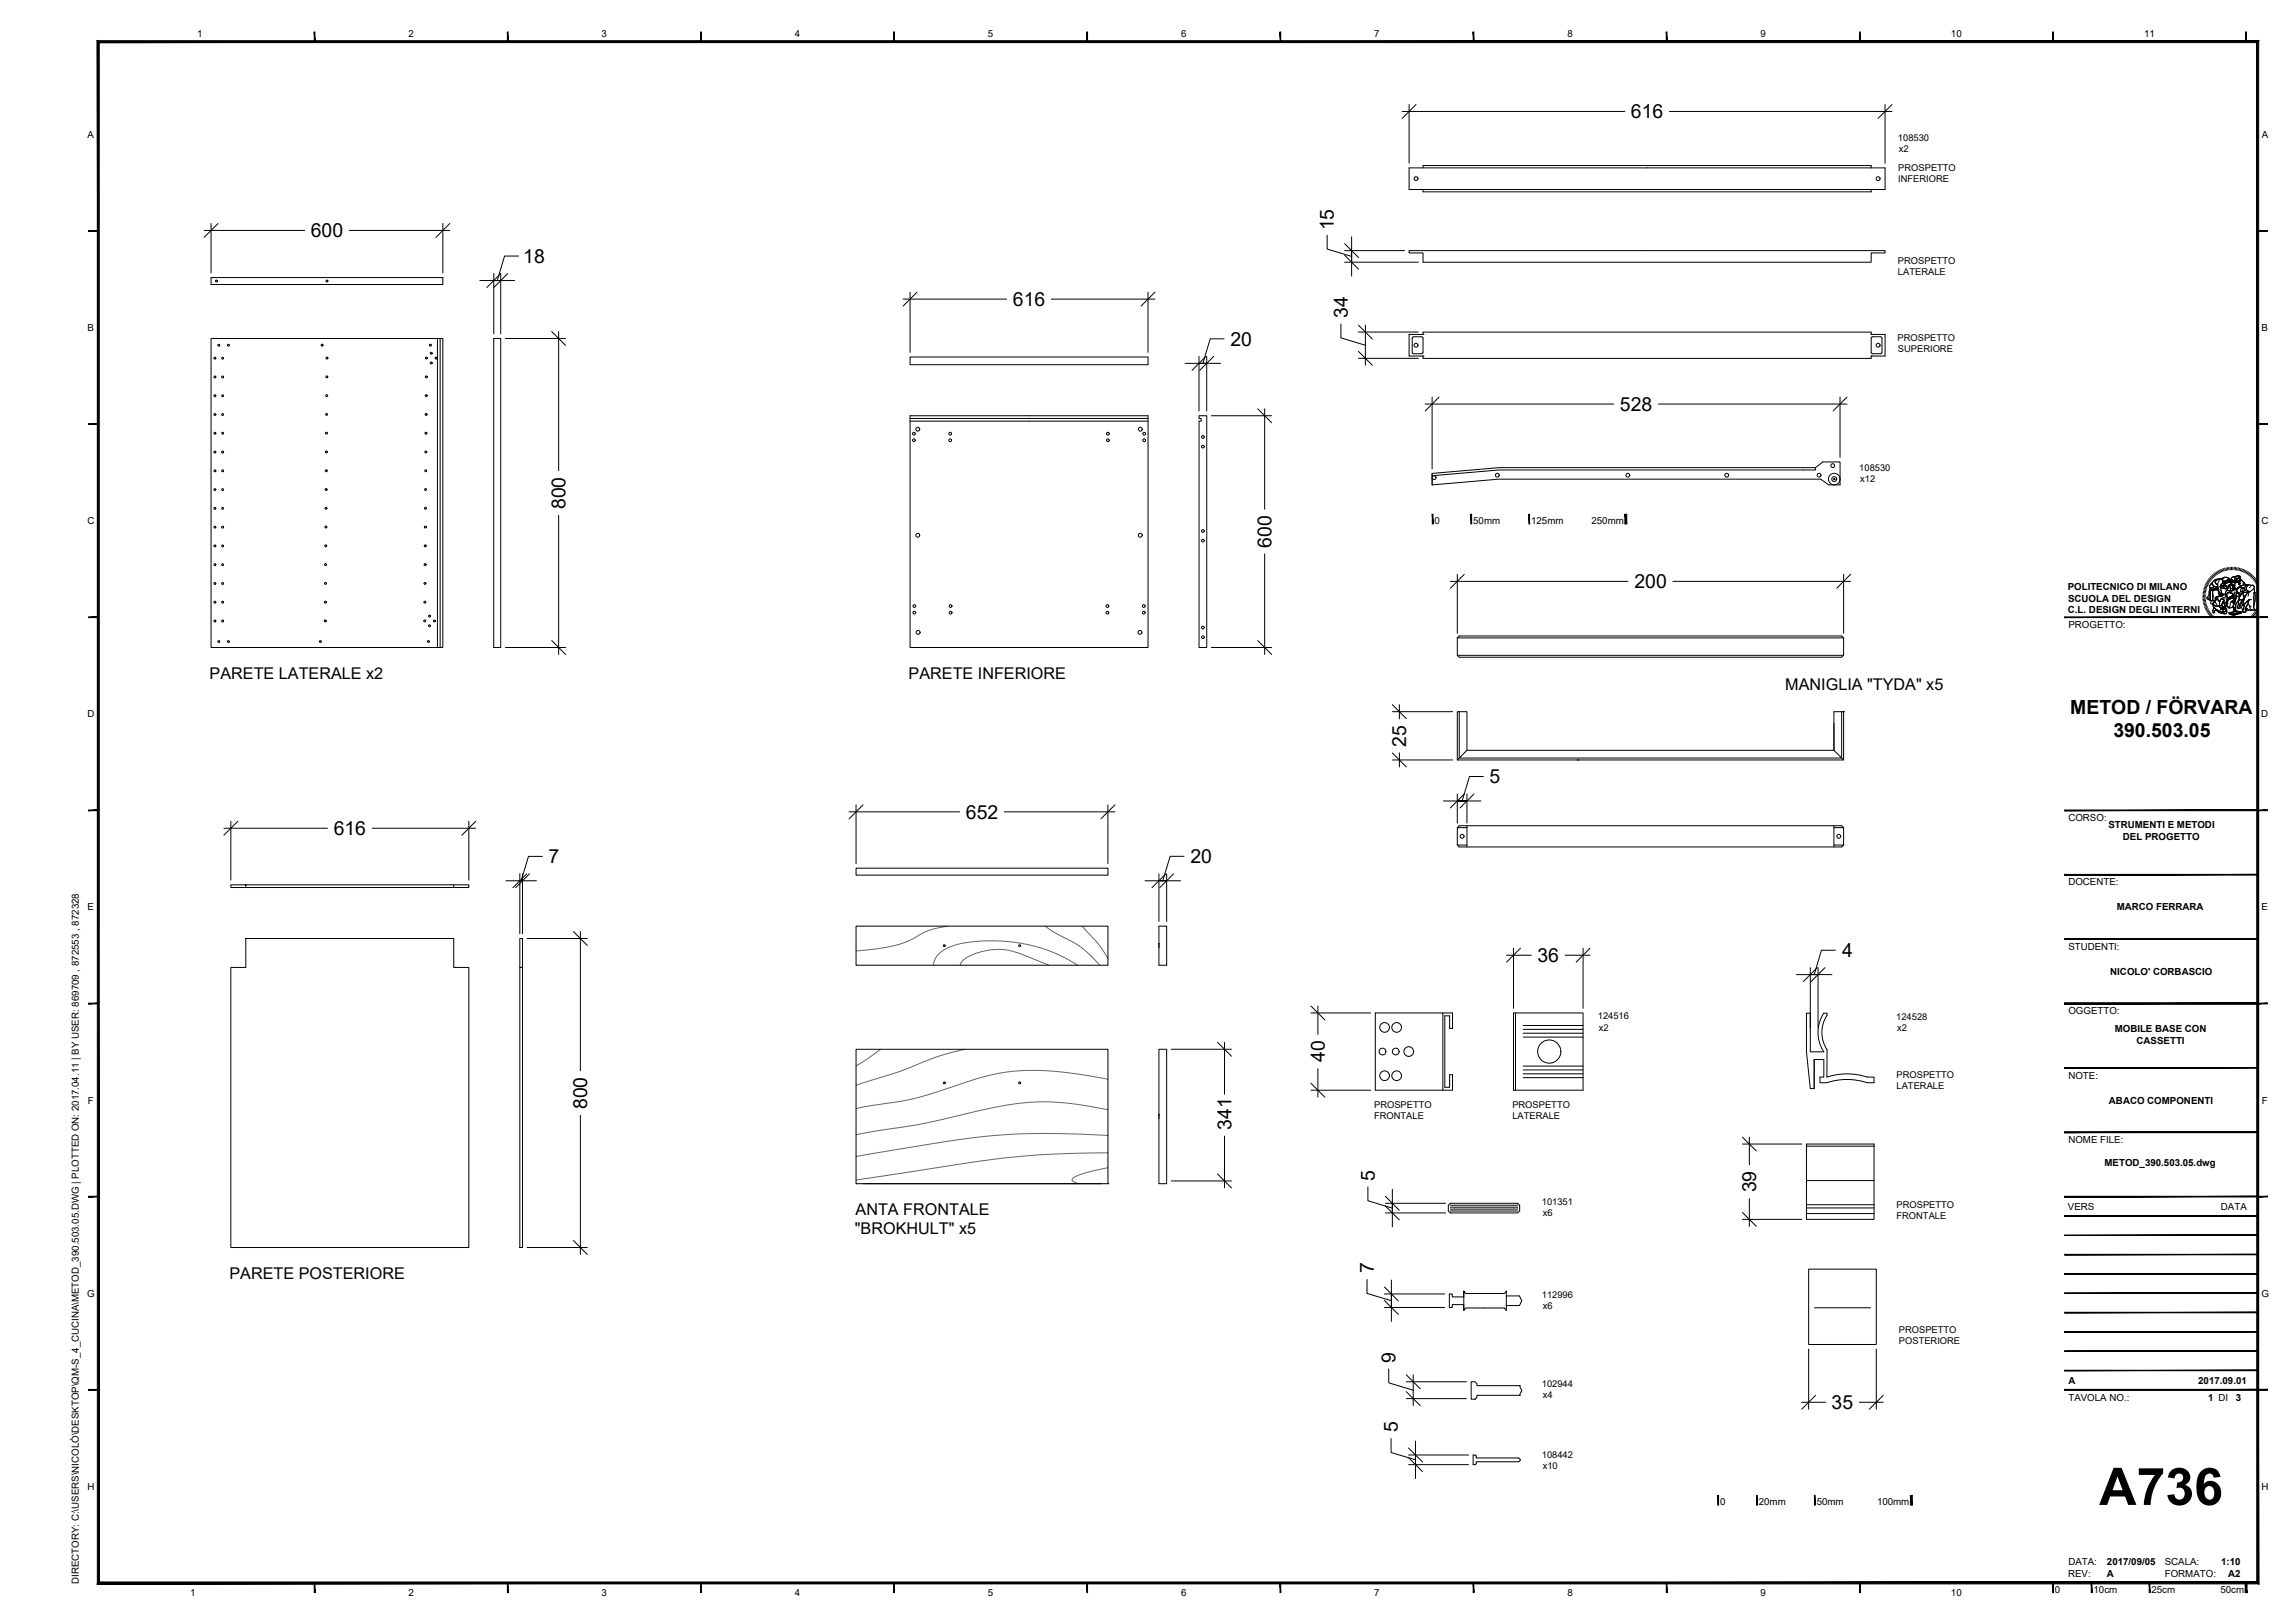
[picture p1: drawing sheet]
<svg xmlns="http://www.w3.org/2000/svg" width="594mm" height="420mm" viewBox="0 0 594 420" stroke-linecap="round" stroke-linejoin="round" font-family="sans-serif">
<defs><g id="words">
<text font-size="13.4" x="543.4" y="389.6">A736</text>
<g font-size="5">
<text x="422.2" y="30.6">616</text>
<text x="345.3" y="59.6" transform="rotate(-90 345.3 59.6)">15</text>
<text x="80.5" y="61.4">600</text>
<text x="135.5" y="68.1">18</text>
<text x="262.2" y="79.2">616</text>
<text x="348.9" y="82.3" transform="rotate(-90 348.9 82.3)">34</text>
<text x="318.5" y="89.5">20</text>
<text x="419.3" y="106.4">528</text>
<text x="146.4" y="131.8" transform="rotate(-90 146.4 131.8)">800</text>
<text x="329.1" y="141.8" transform="rotate(-90 329.1 141.8)">600</text>
<text x="423.1" y="152.3">200</text>
<text x="535.9" y="184.9">METOD / FÖRVARA</text>
<text x="547.1" y="190.9">390.503.05</text>
<text x="364" y="193.3" transform="rotate(-90 364 193.3)">25</text>
<text x="385.6" y="202.8">5</text>
<text x="250" y="211.9">652</text>
<text x="86.4" y="216.2">616</text>
<text x="142" y="223.5">7</text>
<text x="308.1" y="223.5">20</text>
<text x="398" y="249.1">36</text>
<text x="476.8" y="247.8">4</text>
<text x="342.9" y="274.9" transform="rotate(-90 342.9 274.9)">40</text>
<text x="152" y="287.1" transform="rotate(-90 152 287.1)">800</text>
<text x="318.7" y="292.5" transform="rotate(-90 318.7 292.5)">341</text>
<text x="355.9" y="305.7" transform="rotate(-90 355.9 305.7)">5</text>
<text x="454.6" y="308.7" transform="rotate(-90 454.6 308.7)">39</text>
<text x="355.7" y="329.7" transform="rotate(-90 355.7 329.7)">7</text>
<text x="361.3" y="352.8" transform="rotate(-90 361.3 352.8)">9</text>
<text x="474.1" y="364.8">35</text>
<text x="361.9" y="370.8" transform="rotate(-90 361.9 370.8)">5</text>
</g>
<g font-size="4.2">
<text x="54.3" y="175.7">PARETE LATERALE x2</text>
<text x="235.2" y="175.8">PARETE INFERIORE</text>
<text x="462.1" y="178.5">MANIGLIA &quot;TYDA&quot; x5</text>
<text x="221.5" y="314.4">ANTA FRONTALE</text>
<text x="221.3" y="319.5">&quot;BROKHULT&quot; x5</text>
<text x="59.4" y="331.1">PARETE POSTERIORE</text>
</g>
<g font-size="2.5">
<text x="51.1" y="9.6">1</text>
<text x="105.7" y="9.6">2</text>
<text x="155.7" y="9.6">3</text>
<text x="205.7" y="9.6">4</text>
<text x="255.7" y="9.6">5</text>
<text x="305.7" y="9.6">6</text>
<text x="355.7" y="9.6">7</text>
<text x="405.7" y="9.6">8</text>
<text x="455.7" y="9.6">9</text>
<text x="505" y="9.6">10</text>
<text x="555" y="9.6">11</text>
<text x="22.7" y="35.7">A</text>
<text x="585.5" y="35.7">A</text>
<text x="22.7" y="85.7">B</text>
<text x="585.4" y="85.7">B</text>
<text x="22.6" y="135.7">C</text>
<text x="371.3" y="135.6">0</text>
<text x="381.4" y="135.6">50mm</text>
<text x="396.3" y="135.6">125mm</text>
<text x="412" y="135.6">250mm</text>
<text x="585.4" y="135.7">C</text>
<text x="535.2" y="152.7">POLITECNICO DI MILANO</text>
<text x="535.3" y="155.7">SCUOLA DEL DESIGN</text>
<text x="535.3" y="158.8">C.L. DESIGN DEGLI INTERNI</text>
<text x="535.4" y="162.6">PROGETTO:</text>
<text x="22.6" y="185.7">D</text>
<text x="585.4" y="185.7">D</text>
<text x="535.4" y="212.6">CORSO:</text>
<text x="545.8" y="214.5">STRUMENTI E METODI</text>
<text x="549.5" y="217.5">DEL PROGETTO</text>
<text x="535.4" y="229.2">DOCENTE:</text>
<text x="22.7" y="235.7">E</text>
<text x="547.9" y="235.7">MARCO FERRARA</text>
<text x="585.4" y="235.7">E</text>
<text x="535.4" y="245.9">STUDENTI:</text>
<text x="546.3" y="252.3">NICOLO' CORBASCIO</text>
<text x="535.4" y="262.6">OGGETTO:</text>
<text x="547.4" y="267.3">MOBILE BASE CON</text>
<text x="553.1" y="270.3">CASSETTI</text>
<text x="535.4" y="279.2">NOTE:</text>
<text x="22.7" y="285.7">F</text>
<text x="545.9" y="285.7">ABACO COMPONENTI</text>
<text x="585.5" y="285.7">F</text>
<text x="535.4" y="295.9">NOME FILE:</text>
<text x="544.8" y="301.8">METOD_390.503.05.dwg</text>
<text x="535.3" y="313.2">VERS</text>
<text x="574.9" y="313.2">DATA</text>
<text x="22.5" y="335.7">G</text>
<text x="585.4" y="335.7">G</text>
<text x="535.4" y="358.2">A</text>
<text x="569" y="358.2">2017.09.01</text>
<text x="535.4" y="362.7">TAVOLA NO.:</text>
<text x="571.6" y="362.7">1 DI</text>
<text x="578.7" y="362.7">3</text>
<text x="22.6" y="385.7">H</text>
<text x="445.3" y="389.6">0</text>
<text x="455.3" y="389.6">20mm</text>
<text x="470.3" y="389.6">50mm</text>
<text x="485.9" y="389.6">100mm</text>
<text x="585.4" y="385.7">H</text>
<text x="535.4" y="405.2">DATA:</text>
<text x="545.4" y="405.2">2017/09/05</text>
<text x="560.4" y="405.2">SCALA:</text>
<text x="575" y="405.2">1:10</text>
<text x="20.4" y="410" transform="rotate(-90 20.4 410)">DIRECTORY: C:\USERS\NICOLÒ\DESKTOP\QM-S_4_CUCINA\METOD_390.503.05.DWG | PLOTTED ON: 2017.04.11 | BY USER: 869709 , 872553 , 872328</text>
<text x="49.2" y="413.2">1</text>
<text x="105.7" y="413.2">2</text>
<text x="155.7" y="413.2">3</text>
<text x="205.7" y="413.2">4</text>
<text x="255.7" y="413.2">5</text>
<text x="305.7" y="413.2">6</text>
<text x="355.7" y="413.2">7</text>
<text x="405.7" y="413.2">8</text>
<text x="455.7" y="413.2">9</text>
<text x="505" y="413.2">10</text>
<text x="531.9" y="412.3">0</text>
<text x="535.3" y="408.1">REV:</text>
<text x="541.9" y="412.3">10cm</text>
<text x="545.4" y="408.2">A</text>
<text x="556.9" y="412.3">25cm</text>
<text x="560.4" y="408.2">FORMATO:</text>
<text x="574.8" y="412.3">50cm</text>
<text x="576.8" y="408.2">A2</text>
</g>
<g font-size="2.4">
<text x="491.3" y="36.4">108530</text>
<text x="491.5" y="39.3">x2</text>
<text x="491.4" y="47.1">INFERIORE</text>
<text x="491.4" y="44.2">PROSPETTO</text>
<text x="491.3" y="68.4">PROSPETTO</text>
<text x="491.3" y="71.3">LATERALE</text>
<text x="491.2" y="88.3">PROSPETTO</text>
<text x="491.3" y="91.2">SUPERIORE</text>
<text x="481.3" y="122">108530</text>
<text x="481.5" y="124.9">x12</text>
<text x="413.6" y="263.9">124516</text>
<text x="490.9" y="263.9">124528</text>
<text x="413.9" y="266.8">x2</text>
<text x="491.1" y="266.8">x2</text>
<text x="490.9" y="279.1">PROSPETTO</text>
<text x="355.7" y="286.7">PROSPETTO</text>
<text x="391.5" y="286.8">PROSPETTO</text>
<text x="490.9" y="282">LATERALE</text>
<text x="355.7" y="289.6">FRONTALE</text>
<text x="391.5" y="289.6">LATERALE</text>
<text x="399.1" y="312">101351</text>
<text x="399.4" y="314.9">x6</text>
<text x="490.9" y="315.6">FRONTALE</text>
<text x="490.9" y="312.7">PROSPETTO</text>
<text x="399.1" y="336">112996</text>
<text x="399.4" y="338.9">x6</text>
<text x="491.6" y="345.1">PROSPETTO</text>
<text x="491.6" y="348">POSTERIORE</text>
<text x="399.1" y="359.1">102944</text>
<text x="399.4" y="362">x4</text>
<text x="399.1" y="377.5">108442</text>
<text x="399.4" y="380.4">x10</text>
</g>
</g></defs>
<!-- layer: Livello 1 -->
<g fill="none" stroke="#000" stroke-width=".26">
<path d="M364.8 43.5h123.2v5.6h-123.2zM368.4 43.5v-.6h116v.6M368.4 49.1v.6h116v-.6M54.6 71.9h60v1.8h-60zM364.8 64.9h123.2v.6h-3.6v2.4h-116v-2.4h-3.6zM54.6 87.6h60v80h-60zM113.2 87.6v80M113.9 87.6v80M127.8 87.6h1.8v80h-1.8zM235.6 92.4h61.6v2h-61.6zM365.6 87.4l.4-.2h2l.3 .2 .1 3.8-.2 .3-2.2 .1-.4-.2zM368.4 86.6h.1"/>
<path d="M368.4 92.2h.1M368.4 86.6h-3.6v5.6h3.6M368.4 86.6v-.6h116v.6M368.4 92.2v.6h116v-.6M484.4 86.6h.1M484.4 92.2h.1M484.4 86.6h3.6v5.6h-3.6M484.4 87.4l.4-.2h2l.3 .2 .1 3.8-.2 .3-2.2 .1-.4-.2zM235.6 108.3h61.6M235.6 109h61.6M235.6 107.6h61.6v60h-61.6zM310.4 107.6h2v60h-2v-58.6h.5v-.7h-.5z"/>
<path d="M370.7 122.6v2.9M370.7 122.6l17.3-1.5h81.9l2-1.5h4.4v5.9h-3l-2-1.5h-83.3l-17.3 1.5zM469.9 121.1v.6h-81.9l-17.3 1.5M570.2 154.5h.7M570.2 154.1h.7M570.2 153.7l.7 .1M570.3 153.4l.6 .1M570.3 153l.7 .2M570.4 152.7l.7 .1M570.5 152.3l.7 .2M570.6 152l.6 .2M570.7 151.7l.7 .2"/>
<path d="M570.9 151.3l.6 .3M570.9 154.8h-.7M570.9 155.1l-.7 .1M570.9 155.4l-.6 .1M571 155.7l-.7 .2M571 151l.6 .3M571.1 156.1l-.7 .1M571.1 156.4l-.6 .2M571.2 150.7l.6 .3M571.2 156.7l-.6 .2M571.2 154.8h.1M571.2 154.8l.3 .3"/>
<path d="M571.3 157l-.6 .3M571.4 150.4l.5 .4M571.5 157.3l-.7 .3M571.5 155.2h.1M571.5 155.2l.4 .1M571.6 150.1l.5 .4M571.6 157.6l-.6 .3M571.8 157.9l-.6 .3M571.8 149.8l.5 .4M571.8 153.3h.1M571.8 153.3l-.1 .8-.5 .7M571.9 158.2l-.6 .3"/>
<path d="M571.9 155.3h.1M572 155.1h.1M572 155.1l-.1 .2 .7 .2M572 149.5l.5 .5M572.1 152.1h.1M572.1 152.1l.1 .4M572.1 158.4l-.6 .4M572.2 152.5l-.1-.4 1.3 .3 .6-.4 .1 .6M572.2 152.5h.1M572.2 152.5l-.4 .8M572.2 152.5l.1 .1M572.2 149.3l.5 .4"/>
<path d="M572.3 152.6l-.3 .5-.1 1.4-.4 .7M572.3 152.6h.1M572.3 152.6h1.8M572.3 158.7l-.5 .4M572.4 151.1l.3-.2v.4l.2 .4 1.1 .4-.6 .3-.5-.2h-.7l-.3-.5zM572.5 149l.5 .5M572.5 159l-.5 .4M572.5 152.6h.1M572.5 152.6l-.3 .6-.2 1.9M572.7 151.3h.1M572.7 151.3l.2 .4 .7 .2M572.7 150.9l-.8 .8 .2 .4 1.3 .3 .6-.4"/>
<path d="M572.7 159.2l-.5 .5M572.7 155.1h.1M572.7 155.1l.1 .4M572.7 156.2l.3 .4 .4 .2h1.2M572.7 156.2h.1M572.8 148.8l.4 .5M572.8 155.4h.1M572.8 156.2h.1M572.8 156.2l.1 .4 .5 .2h1.2M572.8 155.5h.2M572.8 155.5h.1M572.9 156.6h.1"/>
<path d="M572.9 156.6l.1 .5 .6 .6 1.5 .7M572.9 156.6l.1 .5 .6 .6 1.6 .7M572.9 156.6l.7 .3 1-.1 .1 .5M572.9 158.6h.1M572.9 159.4l-.4 .5M573 152.7l-.5-.1-.2 .4-.1 1.6-.3 .6 .5 .3 .4-.1M573 152.7h.1M573 152.7l-.3 .5 .1 2.2M573 152.7l-.3 .5 .1 2.3M573 155.5l.3 .2M573 155.5h.1M573 158.6h.1"/>
<path d="M573 148.5l.5 .6M573.1 157.3h.1M573.1 157.3l-.3 .9 .1 .4M573.2 159.7l-.5 .5M573.2 155.7l-.7-.2-.2 .3v.5l.2 .1 .6-.4h.3l.5 .5M573.3 155.7h.1M573.3 148.3l.4 .6M573.4 159.9l-.4 .5M573.6 157.9l.7 .6M573.6 157.9h.1M573.6 157.9l-.5 .3 .2 .2-.1 .2h-.2M573.6 148.1l.4 .6"/>
<path d="M573.6 155.2h.1M573.6 155.2l-.3 .5M573.6 151.9h.1M573.6 151.9l.4 .1M573.8 155h.1M573.8 155l.8 .7M573.8 154.5h.1M573.8 154.5l-.4 .3 .2 .4M573.9 155.1l-.3 .1M573.9 155.1l-.6 .5 .1 .4M573.9 155.1h.1M573.9 155.1l.7 .6v1.1"/>
<path d="M573.9 155.1l-.6 .4 .1 .5-.7 .2M573.9 147.9l.4 .6M574 152h.1M574 152.3h.1M574 152.3l.7 1.5M574.1 152.6h.1M574.2 147.7l.3 .6M574.2 153h.1M574.2 153l.3 1.4M574.3 154.4h.1M574.3 154.4l-.8 .3-.1 .4 .2 .1M574.3 154.4l-.5 .1"/>
<path d="M574.3 158.5h.1M574.5 150.2l-.4 .7-.1 1.4M574.5 147.6l.3 .6M574.6 156.8h.1M574.6 153.5l-.5-.9-1.1 .1-.2 .4-.1 2M574.6 153.5h.1M574.6 153.5v.8M574.6 156.8l.1 .5M574.6 156.8l.4 .8M574.6 154.3l-1.1 .4-.1 .4 .2 .1M574.6 154.3h.1M574.6 154.3l-.3 .1"/>
<path d="M574.7 153.8l-.1 .5 .4 .1M574.7 151.9h.1M574.7 151.9l.4 1.6 .5 .4M574.7 153.8h.1M574.7 151.9l.4 1.6 .5 .3M574.7 151.9l.7-1.1v-.6l-.6-.3-1.2 .1-.8 .6-.1 .8 .2 .3 1 .3M574.7 153.8l-.1 .4 .2 .2h.2l.1-.3M574.7 149.9l-1.3 .2-.6 .6-.1 .6M574.7 149.9h.1M574.7 157.3h.1M574.7 157.3l.1 .1M574.7 157.3l.3 .3"/>
<path d="M574.7 149.9l-.9 .2-.4 .5 .2 .5 .5 .2-.1 1M574.7 149.9l.5 .2 .3 .5-.8 1.3M574.7 149.9l-.9 .2-.4 .5 .2 .5 .5 .2-.1 .7M574.7 149.9l-.8 .2-.5 .5 .2 .4 .4 .3M574.8 157.4h.1M574.8 157.4l.1 .3M574.9 147.4l.2 .7M574.9 157.7h.1M575 157.6l-.1 .1M575 157.6h.1M575 151.8h.1M575 151.8v.2"/>
<path d="M575 152h.1M575 152l.5 .3M575 152l.3 .3 .5 .1M575 156.8h.1M575 156.8l.5 .3M575 157.7h-.1M575 157.7h.1M575 157.7l.2-.2 .1 .4M575 154.4h.1M575.1 155h.1M575.1 155l-.4 .4a.25 .25 0 0 1-.2 .3 .25 .25 0 0 1-.3-.3l-.3-.3M575.1 155l-.5 .7v1.1"/>
<path d="M575.1 155l.6 .3v.3l-.2 .1M575.1 154.1h.1M575.1 154.1l-.1 .3M575.1 150l.5 .4M575.1 150h.1M575.1 158.4h.1M575.1 158.4l.6 .3M575.1 154h.1M575.1 154v.1M575.1 154l-.1 .4-.4-.1M575.2 157.5l-.2 .2M575.2 157.5h.1"/>
<path d="M575.2 157.5l-.3 .2 .1-.1M575.2 157.5l.1 .4M575.2 157.5l.2 .4M575.2 156.4l.5-1-.6-.4-.5 .7v1.1M575.2 156.4h.1M575.2 156.4l-.2 .4 .6 .4M575.2 147.3l.2 .6M575.2 158.4l-1.3-.5-.8-.7-.3 1 .1 .4M575.2 158.4h.1M575.2 149.8h.1M575.2 149.8l.5-.3h.7l.5 .2 .3 .3-.1 .3-.5-.2M575.2 149.8l-.1 .2"/>
<path d="M575.2 151.7l-.2 .1v.2M575.2 151.7h.1M575.3 157.4l.1 .4M575.3 157.4h.1M575.3 157.4l.2 .3M575.3 156.1l-.3 .7M575.3 156.1h.1M575.3 156.1l-.3 .7 .5 .3M575.3 157.9h.1M575.4 156.1h-.1M575.4 154h.1M575.4 154h-.3"/>
<path d="M575.4 156.1h.1M575.4 156.1l.3 .1 .5 1.6-.3 .6h-.7M575.4 156.1l.3 .1M575.4 157.7l-.1-.3 .3 .4M575.4 157.7h.1M575.4 157.7v.2M575.4 157.9h.1M575.4 157.8l-.1 .1M575.4 149.7l-.3 .3M575.4 149.7h.1M575.4 149.7l.9-.2 .9 .4-.1 .4-.5-.2-.4 .3M575.4 157.8h.1"/>
<path d="M575.4 150.3l.6 .2M575.5 152.3h.1M575.5 152.3l.3 .1M575.5 155.7h.1M575.5 155.7l-.2 .4M575.5 155.7l-.2 .3 .4 .2M575.5 157.1h.1M575.5 157.7l-.2-.3v.5M575.5 157.7h.1M575.5 147.2l.2 .6M575.5 157.1l.1 .1M575.6 157.5l-.1 .2"/>
<path d="M575.6 157.5h.1M575.6 157.5v.3M575.6 153.8h.1M575.6 153.8v.1M575.6 154.8l-.5 .2M575.6 154.8h.1M575.6 150.4h.1M575.6 150.4l.4 .1M575.6 157.8h.1M575.6 153.9l-.5 .1M575.6 153.9h.1M575.6 153.9l.6 .2"/>
<path d="M575.6 157.2h.1M575.6 157.2l.2 .3-.4-.2 .2 .2M575.6 153.9l-.2 .1M575.6 157.2l.2 .2M575.7 156.2h.1M575.7 156.2l.4 1.3M575.7 151.5l-.5 .2M575.7 151.5h.1M575.7 151.5l-1 .4M575.8 151.5h.1M575.8 151.5l.2 .2M575.8 157.5l-.4-.2 .1 .4"/>
<path d="M575.8 157.5h.1M575.8 157.4l-.4-.1 .2 .2M575.8 152.4h.1M575.8 157.4h.1M575.8 157.4v.1M575.8 151.2l.1-.3-.6 .1-.3 .3-.3 .6 1-.4M575.8 151.2h.1M575.8 151.2l-.1 .3M575.8 154.8h-.2M575.9 151.2l-.2 .3M575.9 147.1l.1 .6M575.9 150.9h.1"/>
<path d="M575.9 150.9l-.3 .5M576 151.7h.1M576 151.7l-.3 .2 .1 .5M576 154.4h.1M576 154.4l.7 .6M576 150.5h.1M576.1 151.8h.1M576.1 151.8l-.1 .1M576.1 151.8l-.2-.1-.2 .3v.2l.4 .2h.2v-.5h.3l-.2-.1M576.1 157.5h.1M576.1 157.5l.1 .3-.2 .5-.8 .1M576.2 154.9l.2 .5-.1 .4"/>
<path d="M576.2 150.4h.1M576.2 150.4l-.2 .1M576.2 151.8h.1M576.2 151.8h.2M576.2 151.8h-.1M576.2 151.8h-.5v.5l.6 .1v-.5h.3l-.2-.1M576.2 154.1l.6 1.1M576.2 154.1h.1M576.2 154.1l.5 .9M576.2 147l.2 .7M576.2 156.7h.1M576.2 156.7l.8 .7"/>
<path d="M576.2 157.9l-.3 .5h-.7M576.2 157.9h.1M576.2 157.9l.2 .7-.3 .3-1.8-.4M576.2 157.9l.2 .7-.3 .3-1.2-.2-1.3-.8-.5 .3 .2 .2-.1 .2h-.3M576.3 153.8h.1M576.3 153.8l-.1 .3M576.3 155.8l-.6 .4M576.3 155.8h.1M576.4 151.8h.1M576.4 150.8l.1 .1M576.5 153.6h.1M576.5 153.6l-.3 .4 .5 .8"/>
<path d="M576.5 150.4l.2 .1M576.5 156.1h.1M576.5 156.1l-.5 .8M576.5 152.7l-.4 .6v.7M576.5 156.1l.1 1M576.6 146.9l.1 .7M576.6 150.1h.1M576.6 150.1l-.6 .4M576.6 157.1h.1M576.6 150.5h.1M576.6 150l-.5 .5-.7-.2-.1 .7 .6-.1 .4 .2 .4-.3 .2-.5M576.6 150h.1"/>
<path d="M576.6 150l.1 .1M576.6 150.8h.1M576.6 150.8l-.3 .3-.4-.2-.5 .1M576.7 154.7h.1M576.7 154.7l.5 .4 .4-.2M576.7 154.8h.1M576.7 150.1h.1M576.7 150.1l.2 .2M576.7 155.6l-.2 .5M576.7 152.3h.1M576.7 155v.5l-.4 .3M576.7 155h.1"/>
<path d="M576.7 155.1l-.2 1-.3 .6 .8 .7 1.1-.2M576.8 155.2h.1M576.8 155.2l-.2 .5-.3 .1M576.8 154.8h.1M576.8 154.8l.4 .3 .4-.2M576.8 154.9h-.1M576.8 153.4h.1M576.8 153.4l-.3 .2M576.8 153.4l1 .2 .3 .6-1.4 .6M576.9 151.6h.1M576.9 151.6l-.2 .7M576.9 150.6l.3 .1"/>
<path d="M576.9 150.6l.5 .3M576.9 150.6h.1M576.9 146.9l.1 .7M576.9 150.3l-.3 .5M576.9 150.3h.1M577 154.7h.1M577 154.7h-.4l.1 .3 .5 .1 .4-.2M577 150.6h.1M577 150.6h.7M577 150.6h-.1M577 158.6l2-.4 1.2 .2-2.1 .6zM577 158.6l1.1 .4v.3l-1.1-.4z"/>
<path d="M577 158.6h.1M577.2 154.6h.1M577.2 154.6l-.5 .1M577.2 150.7h.1M577.2 150.7l.2 .2M577.3 153h.1M577.3 146.8v.7M577.3 151.3h.1M577.3 151.3l-.4 .3M577.3 154.5l-.3 .2M577.3 154.5h.1M577.3 150.4h.1"/>
<path d="M577.3 150.4l.2-.3h.3l.4 .4-.3 .3M577.3 150.4l.1-.2 .4-.1 .4 .4-.3 .3M577.3 150.4l.4 .2M577.3 152.9h.1M577.4 155.8l-.4 1.6 1.1-.2M577.4 154.9v.1M577.4 150.9h.1M577.4 151.3l-.5 .2-.4 1.1 .3 .3 .5 .1M577.4 154.6h.2M577.4 151.3h.1M577.4 151.3h-.1M577.4 151.3h.4l.4 .6"/>
<path d="M577.4 154.4l-.1 .1M577.4 154.4h.1M577.5 154.8l.1 .1M577.5 154.6h.1M577.5 151.6l.1 .1M577.6 154.9h.1M577.6 154.6h.1M577.6 150l.5 .4 .1 .3M577.6 150h.1M577.6 151.6l-.2 .1M577.6 146.8l.1 .7M577.7 153.6h.1"/>
<path d="M577.7 153.6l.2 .3M577.7 153.6l-.9-.2-.5 .4M577.7 150.5h.1M577.7 150.5v.1M577.7 151.2h.1M577.7 151.2l.1 .1M577.7 151.2l-.3 .1M577.7 154.6h.1M577.7 154.6l-.1 .3M577.7 150.6h.1M577.7 150.6v-.2l.2 .2v.2l-.5 .1M577.7 152.9v.7"/>
<path d="M577.7 155.7h.1M577.7 155.7l.1 .2M577.7 155.7l.2 .1M577.8 154.3l-.4 .1M577.8 151.4h.1M577.8 151.4l.3 .6M577.8 154.3h.1M577.8 154.3l-.1 .3M577.8 150.4h.1M577.8 150.4l-.1 .1M577.8 150.7h.1M577.8 150.7l-.1-.3 .2 .4-.5 .1"/>
<path d="M577.8 150.4l.1 .4M577.8 151.4l-.4-.1-.2 .3 .1 1.3h.6l.2-.9M577.8 151.3h.1M577.8 151.3l.1 .1M577.8 154.4l-.1 .2M577.8 155.6h.1M577.8 154.4h.1M577.8 154.4l-.6 .2M577.8 155.6l-.1 .2 .2 .1h.3l-.1 .3M577.8 155.9h.1M577.8 155.9h.4v.4l.2-.2M577.8 155.9h.4"/>
<path d="M577.8 151.5l.3 .2-.2 .2M577.9 152h.1M577.9 151.4h.1M577.9 151.4l.3 .6M577.9 153.9h.1M577.9 153.9l.2 .2-.1 .3M577.9 155.8h.1M577.9 155.8l-.2-.1 .1 .2M577.9 150.8h.1M577.9 151.6h.1M577.9 151.6l-.3-.3-.4 .3 .2 .9-.1 .5M577.9 151.6l.2 .3"/>
<path d="M578 151.6l-.4-.3-.4 .3 .2 .9-.1 .5-.8-.3 .2-.4M578 152.4l.1 .3M578 146.8v.7M578 154.4h.1M578 154.4h-.2M578.1 152h-.2M578.1 152.6l-.2 .3h-.6M578.1 151.8v.5h-.7M578.1 151.9v.1M578.1 151.9h.1M578.1 157.2h.1M578.1 152h.1"/>
<path d="M578.1 152l-.2 .3 .2 .3M578.1 152.7l-.3 .2h-1l-.3-.2-.4 .9v.4l.1 .1 .6-.7 1 .3 .3 .6-.4 .3M578.1 152.7h.1M578.1 155.3h.1M578.1 155.3l-.2 .5M578.1 159.1h.1M578.1 159l2.1-.6v.3l-2.1 .6zM578.1 156.2h.1M578.1 156.3h.1M578.1 159v.3M578.2 158.4l.8-.2 1.2 .2-2.1 .6-1.1-.4v.3l1.1 .4 2.1-.6v-.3M578.2 158.4h.1"/>
<path d="M578.2 158.4l-1.2 .2M578.2 150.7l.2-.1v.2v.7M578.2 150.7l.1-.1 .2 .3-.1 .6M578.2 151.8h.1M578.2 150.7h.1M578.2 151.8v.2M578.2 149.3l-.5 .3-.1 .4M578.2 149.3l-.6 .4v.3M578.2 152.7h.1M578.2 152.7l.1-.5 .7 .2v.7M578.2 149.3h.1M578.2 151.9l.2 .3"/>
<path d="M578.2 155.2l-.2 .5-.2-.1M578.2 155.2h.1M578.2 155.2l-.1 .1M578.2 155.8l-.1 .5M578.2 151.9h.1M578.2 154.2h.1M578.2 152l.1 .2M578.2 152h.1M578.3 157.9h.1M578.3 154.6h.1M578.3 150.2l.1 .4M578.3 152.2h.1"/>
<path d="M578.3 152.2l.1 .3-.3 .1M578.3 152.2l.1 .3-.3 .2M578.3 146.8v.7M578.4 151.5h.1M578.4 152.2h.1M578.4 151.5l-.2 .3M578.4 152.2h-.1M578.4 156.1h.1M578.4 156.1l-.3 1.1M578.4 156.1l-.3 .1M578.4 156.1l-.3 .2M578.4 155.5l-.1 .3-.1-.2"/>
<path d="M578.4 153.2l-.1 1.4M578.4 152.4l.5 .3M578.5 157.3l.2-.1 .2 1.4-.4-.9-.4 1zM578.5 157.2h.2l.1 1-.3-.5-.3 .7zM578.5 150.5l.1 .2M578.5 150.5h.1M578.5 155.6h.1M578.5 155.6l-.1 .5M578.5 154.4h.1M578.5 154.4l-.4 .4 .1 .4M578.6 150.8h.1M578.6 150.7h.1"/>
<path d="M578.6 150.7v.1M578.6 155h.1M578.6 155l-.4 .2M578.6 155l-.1 .6M578.7 153.3l-.5 .9M578.7 150.8h.1M578.7 150.8h-.1M578.7 146.9l-.1 .6M578.7 149.3h-.5M578.7 149.3l-.3 .7 .1 .5M578.7 149.3h.1M578.7 149.3l-.3 .7 .2 .8"/>
<path d="M578.8 150.3h.1M578.8 150.3v.5h-.2M578.8 150.3l.3 .4M578.9 152.6v.3M578.9 152.6h.1M578.9 152.9h.1M579 153.1h.1M579 153.1l.1 .3M579 150h.1M579 150l.2 .1M579 154.4l-.9 2.5 .2 1M579 154.4h.1"/>
<path d="M579 154.4l-.4 .6M579 146.9v.7M579.1 153.4l-.3 .5 .2 .5M579.1 150.7h.1M579.1 150.7l.4-.2-.1 .6M579.1 150.5h.1M579.1 153.4l-.3 .5 .1 .5 .8-.1M579.1 150.1h.1M579.1 153.4h.1M579.1 153.4l.2 .2M579.1 152.4h.1M579.1 152.4l-.1 .7"/>
<path d="M579.1 150.4h.1M579.2 149l-.5 .3M579.2 149h.1M579.2 149l.4 .2M579.2 157.3h.1M579.3 153.6h.1M579.3 153.6l.3 .3 .2-.1M579.4 152.2l.8 .1M579.4 152.2h.1M579.4 152.2l-.3 .2M579.4 147l-.1 .6M579.4 155.5v.6"/>
<path d="M579.4 155.5h.1M579.4 155.5l.4-.2a.33 .33 0 0 1 .5 .1 .33 .33 0 0 1-.1 .5l-.1 .1M579.4 150.2h.1M579.4 150.2l.2 .1M579.4 156.1h.1M579.4 156.1l-.2 1.2M579.4 151.1h.1M579.4 155.4h.1M579.4 155.4l-.2 1.9M579.5 152h.1M579.5 152l-.5 .4M579.5 152l-.6 .6"/>
<path d="M579.5 150.2v.1M579.5 150.5l-.4 .2M579.5 151.2h.1M579.6 151.1h.1M579.6 151.1l-.1 .1M579.6 149.5l.2 .6-.3 .4v.7M579.6 149.5h.1M579.6 149.5l-.6 .3-.3 1M579.6 149.5l.2 .6M579.6 151.1l-.1 .1-.1-.1M579.6 149.5l-.6 .3-.2 .5M579.6 149.5l.1 .4"/>
<path d="M579.6 149.2h.1M579.6 149.2l.4 .4-.3 1.4M579.6 151h.1M579.6 151v.1M579.6 149.2l.4 .5-.1 .7-.3 .7M579.7 152h-.2M579.7 152h.1M579.7 152l.9 .3v.5l-.6 .4 .2-.9M579.7 151h.1M579.7 151h-.1M579.7 151l.4 .7-.3 .2M579.7 151l.4 .7"/>
<path d="M579.7 151l.4 .7 1-.3-.2-.3M579.7 151l-.1 .1M579.7 154.3l-.7 .1-.4 .6-.5 1.9 .2 1M579.7 154.3h.1M579.7 154.3h.1l-.3 1-.8 1.2 .1 .7-.3 .1-.2 .6M579.7 156.9l.2 .5-.6 .1-.1-.2M579.7 156.9h.1M579.7 153.5h.1M579.7 149.9h.1M579.7 149.9l.1 .2-.4 .5h-.4l-.2-.3M579.7 156.8h.1M579.7 156.8v.1"/>
<path d="M579.8 153.8h.1M579.8 147.1l-.2 .6M579.8 151.9l1.2 .4M579.8 151.9l.9-.5h1l-.7 .9M579.8 151.9h.1M579.8 151.9l-.3 .1M579.8 150.1l-.3 .4v.7l.1-.1M579.8 150.1h.1M579.8 154.3l-.3 1.1-.8 1.1v.8M579.9 153.5h-.3M579.9 152l.4 .1M579.9 152h.1"/>
<path d="M579.9 152l-.6 .1-.4 .6 .2 .6 .5 .6 .6-.1 .7-.8 .1-.7-.7-.2M579.9 150.1h.1M579.9 150.1l.8 .7M579.9 153.8h.1M580.1 156l-.4 .8M580.1 156l-.4 .6 .2 .7-.6 .2-.1-.2M580.1 156h.1M580.1 147.2l-.2 .6M580.2 152.3h.1M580.3 155.2h.1M580.3 155.2l-.9 .2M580.3 155.2l-.8 .2"/>
<path d="M580.3 155.3l-.2 .7M580.3 153.6l-.5 .7-.4 1.1M580.3 152.1h.1M580.3 153.6h.1M580.3 153.6l-.6 .7M580.4 153.5h.1M580.4 153.5l-.3 .4-.3-.1M580.4 153.5l-.1 .1M580.4 147.3l-.2 .6M580.5 155.6h.1M580.5 155.6l-.4 1.1 .3 1 .2 .1M580.5 153.1h.1"/>
<path d="M580.5 153.1l-.1 .4M580.5 152.2h.1M580.5 152.2h.4l.1 .4M580.5 150.9l.6 .5M580.6 153.2l-.2 .3M580.6 156.7h.1M580.6 153.2h.1M580.6 153.3l-.2 .2M580.6 153.3h.1M580.6 153.3l.2 .1-.2 1.8M580.6 155.2h.1M580.6 155.2h-.3"/>
<path d="M580.7 156.6l-.1 .2 .2 .2M580.7 150.8l-.8-.7-.2 .9M580.7 150.8h.1M580.7 150.8l.2 .3M580.8 147.4l-.3 .6M580.8 153.4v1.3l-.3 .9M580.8 158.5h.1M580.9 151.1h.1M581 156.4h.1M581 156.4l-.5 1.8 .1 .3h.2M581 152.3h.1M581 152.3l.4-.7 .4-.2 1.3 .1 .4 .4-.3 .6-1 .8-.6-.2-.6-.5"/>
<path d="M581 152.7h.1M581 152.6v.1M581 152.7l-.4 .5M581.1 154.1h.1M581.1 154.1v.6M581.1 151.4h.1M581.1 147.5l-.3 .7M581.2 157.5v.4M581.2 157.5h.1M581.2 157.9h2.5M581.2 157.9h.1M581.2 157.9l.2 .4-.6 .2"/>
<path d="M581.3 153.4h-.7M581.3 153.4h.1M581.4 147.7l-.3 .6M581.5 153.3l-.2 .1M581.5 157.5h.1M581.5 157.5l.6 .4M581.7 147.9l-.3 .6M581.7 151.4l-1.1 .1-.8 .4M581.9 156.3l.8 .9M581.9 153.3l-.8 1.4-.5 2M582 151.4l-.4 .5-.1 .6 .2 .3 .7 .4M582 148.1l-.3 .5"/>
<path d="M582.1 155.3h.1M582.1 155.3l-1.5 1.4M582.1 155.3l-.2 1-.7 1.2v.4M582.1 155.3l-.2 1-.7 1.2v.4h2.5M582.1 155.3l-1.1 1-.5 1.9 .1 .3h.2M582.1 155.3l-.2 1-.7 1.2M582.1 160l.5 .5M582.2 153.3l-.3 1.1M582.3 156.8l.2 .8 .5 .3M582.3 148.3l-.4 .5M582.4 159.8l.4 .5M582.6 155.2h.1"/>
<path d="M582.6 155.2l-.5 .1M582.6 151.9l-.3 .2M582.6 148.5l-.4 .5M582.6 159.6l.5 .5M582.7 151.6h.1M582.7 151.6l.4-.1 .4 .4-.1 .5 .3 1M582.7 151.6l-.7-.2-.5 .8 .1 .5 .8 .5-.2 .1a2.09 2.09 0 0 0-1.1 1.4l-.5 2M582.9 159.3l.5 .5M582.9 148.7l-.5 .5M583 157.9h.1M583.1 159.1l.5 .4M583.1 148.9l-.4 .5"/>
<path d="M583.3 158.8l.5 .5M583.4 153.5h.1M583.4 153.5v3.3M583.4 149.2l-.5 .5M583.4 152.4l.4 2.3-.4 2.4 .3 .8M583.5 158.6l.6 .4M583.6 149.5l-.5 .4M583.7 153.4h.1M583.7 153.4v1.9l-.3 1.9 .3 .7M583.7 158.3l.6 .4M583.7 157.9h.1M583.9 149.7l-.6 .5"/>
<path d="M583.9 158l.5 .4M584 157.8l.6 .3M584.1 150l-.6 .4M584.2 157.5l.6 .3M584.3 150.3l-.6 .4M584.3 157.2l.6 .2M584.4 156.9l.7 .2M584.5 150.6l-.6 .4M584.5 156.6l.7 .2M584.6 156.2l.7 .2M584.6 150.9l-.6 .4M584.7 155.9l.6 .2"/>
<path d="M584.7 155.6l.7 .1M584.8 155.3l.7 .1M584.8 151.3l-.6 .2M584.8 155h.7M584.8 154.7h.7M584.9 151.6l-.6 .2M585.1 151.9l-.7 .2M585.2 152.3l-.7 .2M585.3 152.6l-.7 .2M585.4 153l-.7 .1M585.4 153.3l-.6 .1M585.5 153.7h-.7"/>
<path d="M585.5 154l-.7 .1M585.5 154.4h-.7M377.2 169.6h100M377.2 165.1h100M377.2 165.1l.5-.5h99l.5 .5v4.5l-.5 .5h-99l-.5-.5M377.2 165.1v4.5M573.7 160.1l-.4 .5M573.9 160.3l-.3 .5M574.2 160.4l-.3 .6M574.5 160.6l-.3 .6M574.8 160.8l-.3 .6M575.1 160.9l-.3 .6"/>
<path d="M575.4 161l-.3 .6M575.7 161.1l-.2 .7M576 161.2l-.2 .7M576.3 161.3l-.1 .7M576.6 161.4l-.1 .6M577 161.4l-.1 .7M577.3 161.4l-.1 .7M577.6 161.5v.6M577.9 161.5v.6M578.3 161.5v.6M578.6 161.4v.7M578.9 161.4l.1 .7"/>
<path d="M579.2 161.3l.2 .7M579.5 161.3l.2 .6M579.9 161.2l.1 .6M580.2 161.1l.2 .6M580.5 161l.2 .6M580.8 160.8l.2 .6M581.1 160.7l.3 .6M581.3 160.5l.4 .6M581.6 160.4l.4 .5M581.9 160.2l.4 .5M377.7 184.2v12h99v-12M379.7 194.2l-2.5 2.5"/>
<path d="M408.2 196.7h.5M474.7 187.2v7h-95M477.2 184.2v12.5h-100v-12.5h2.5v10M477.2 184.2h.1M477.2 184.2h-2.5v10l2.5 2.5M377.2 214.3l.5-.5h99l.5 .5M377.2 218.8h2.5M377.2 218.8l.5 .5h99l.5-.5h-2.5M379.7 214.3h-2.5v4.5M379.7 213.8v5.5M474.7 214.3h2.5v4.5M474.7 213.8v5.5"/>
<path d="M63.6 229.1v.7h57.8v-.7h-61.6v.7h3.8M117.5 229.1v.7M221.6 239.8h65.2v10.1h-65.2zM221.6 224.8h65.2v1.8h-65.2zM300 239.8h2v10.1h-2zM63.6 243h53.9v7.4h3.9v72.6h-61.6v-72.6h3.8zM134.6 243h.7v80h-.7zM134.6 250.4h.7M300 244.4v1M221.6 271.6h65.2v34.8h-65.2zM373.5 262.2h2.5v4h-.8v-3.2h-1.2v18.5h1.2v-3.3h.8v4h-20v-20h17.5v20M392.3 262.2h-.5v20h18v-20h-17.5v20"/>
<path d="M394.3 268.5h15.5M394.3 267.5h15.5M394.3 266.5h15.5M394.3 265.5h15.5M394.3 276h15.5M394.3 277h15.5M394.3 278h15.5M394.3 279h15.5M469.6 274.3v7.5h-1l-1-9.5v-10h1v10h3.5a9 9 0 0 1 0-10h.8v.5a8.1 8.1 0 0 0 0 8.9v7.1M472.9 278.8a16.5 16.5 0 0 1 10.4 0M483.3 278.8h1.8v1.5h-1.8a16.4 16.4 0 0 0-10.4 0h-1.8v-1.5h1v-4.5h-2.5v7.5M300 288.6v1"/>
<path d="M467.6 296.7h17.5M221.6 306.4h.1M223.4 306.4h61.6M286.8 306.4h.1M302 305.7v-34.1h-2v34.8h2v-.5M374.9 312l.5-.5h17.5l.5 .5v1.5l-.5 .5h-17.5l-.5-.5zM375.4 313.5h17.5M375.4 312h17.5M375.4 312.5h17.5M375.4 313h17.5M467.6 305.6h17.5v10.1h-17.5zM467.6 305.6v-9.4h17.5v9.4"/>
<path d="M467.6 311.9h17.5M467.6 312.7h17.5M467.6 314.2h17.5M378.9 334.2v1.5h-3v-.7h-.7v3.5h.7v-.8h3v1.5M389.9 335.5h3.4l.6 1.2-.6 1.3h-3.4zM389.9 335.5v-1.3l-.5 .7h-10l-.5-.7v5l.5-.6h10l.5 .6v-1.2M468.2 328.6h17.5v19.5h-17.5zM469.7 338.6h14.5M380.8 357.7h1l.5 .5v.5h11l.6 1.3-.6 1.2h-11v.5l-.5 .5h-1zM393.3 358.7h.1M381.3 376.7h.6l.2 .2v.5h11l.5 .5-.5 .5h-11v.5l-.2 .3h-.6zM393.3 361.2h.1"/>
<circle cx="366.6" cy="46.2" r=".5"/>
<circle cx="486.2" cy="46.2" r=".5"/>
<circle cx="56" cy="72.7" r=".25"/>
<circle cx="84.6" cy="72.7" r=".25"/>
<circle cx="55.6" cy="97.6" r=".25"/>
<circle cx="55.6" cy="92.7" r=".25"/>
<circle cx="56.6" cy="89.4" r=".25"/>
<circle cx="57.6" cy="97.6" r=".25"/>
<circle cx="57.6" cy="92.7" r=".25"/>
<circle cx="59.1" cy="89.4" r=".25"/>
<circle cx="83.4" cy="89.4" r=".25"/>
<circle cx="84.6" cy="97.6" r=".25"/>
<circle cx="84.6" cy="92.7" r=".25"/>
<circle cx="110.3" cy="97.6" r=".25"/>
<circle cx="110.4" cy="92.7" r=".25"/>
<circle cx="111.4" cy="89.4" r=".25"/>
<circle cx="111.6" cy="94" r=".25"/>
<circle cx="111.6" cy="91.5" r=".25"/>
<circle cx="112.9" cy="92.7" r=".25"/>
<circle cx="366.6" cy="89.4" r=".5"/>
<circle cx="486.2" cy="89.4" r=".5"/>
<circle cx="55.6" cy="107.3" r=".25"/>
<circle cx="55.6" cy="112.2" r=".25"/>
<circle cx="55.6" cy="102.4" r=".25"/>
<circle cx="55.6" cy="117" r=".25"/>
<circle cx="57.6" cy="102.4" r=".25"/>
<circle cx="57.6" cy="107.3" r=".25"/>
<circle cx="57.6" cy="112.2" r=".25"/>
<circle cx="57.6" cy="117" r=".25"/>
<circle cx="84.5" cy="117" r=".25"/>
<circle cx="84.5" cy="112.1" r=".25"/>
<circle cx="84.5" cy="107.3" r=".25"/>
<circle cx="84.6" cy="102.4" r=".25"/>
<circle cx="110.2" cy="117" r=".25"/>
<circle cx="110.3" cy="112.1" r=".25"/>
<circle cx="110.3" cy="107.3" r=".25"/>
<circle cx="110.3" cy="102.4" r=".25"/>
<circle cx="236.6" cy="114" r=".35"/>
<circle cx="236.6" cy="112.3" r=".35"/>
<circle cx="237.6" cy="111.1" r=".5"/>
<circle cx="246" cy="114" r=".35"/>
<circle cx="246" cy="112.3" r=".35"/>
<circle cx="286.8" cy="112.3" r=".35"/>
<circle cx="286.8" cy="114" r=".35"/>
<circle cx="295.2" cy="111.1" r=".5"/>
<circle cx="296.2" cy="114" r=".35"/>
<circle cx="296.2" cy="112.3" r=".35"/>
<circle cx="311.4" cy="115.6" r=".35"/>
<circle cx="311.4" cy="113.1" r=".35"/>
<circle cx="55.6" cy="126.7" r=".25"/>
<circle cx="55.6" cy="131.6" r=".25"/>
<circle cx="55.6" cy="121.9" r=".25"/>
<circle cx="55.6" cy="136.5" r=".25"/>
<circle cx="57.6" cy="126.7" r=".25"/>
<circle cx="57.6" cy="131.6" r=".25"/>
<circle cx="57.6" cy="121.9" r=".25"/>
<circle cx="57.6" cy="136.5" r=".25"/>
<circle cx="84.3" cy="136.4" r=".25"/>
<circle cx="84.4" cy="131.6" r=".25"/>
<circle cx="84.4" cy="126.7" r=".25"/>
<circle cx="84.4" cy="121.9" r=".25"/>
<circle cx="110.1" cy="136.4" r=".25"/>
<circle cx="110.1" cy="131.6" r=".25"/>
<circle cx="110.2" cy="126.7" r=".25"/>
<circle cx="110.2" cy="121.9" r=".25"/>
<circle cx="237.6" cy="138.6" r=".5"/>
<circle cx="295.2" cy="138.6" r=".5"/>
<circle cx="311.4" cy="137.5" r=".35"/>
<circle cx="311.4" cy="140" r=".35"/>
<circle cx="371.2" cy="123.7" r=".49"/>
<circle cx="387.6" cy="123" r=".49"/>
<circle cx="421.4" cy="123" r=".49"/>
<circle cx="447" cy="123" r=".49"/>
<circle cx="470.9" cy="123" r=".49"/>
<circle cx="474.4" cy="120.5" r=".49"/>
<circle cx="474.8" cy="124" r="1.5"/>
<circle cx="474.8" cy="124" r=".19"/>
<circle cx="474.8" cy="124" r=".64"/>
<circle cx="55.6" cy="141.3" r=".25"/>
<circle cx="55.6" cy="146.2" r=".25"/>
<circle cx="55.6" cy="151" r=".25"/>
<circle cx="55.6" cy="155.9" r=".25"/>
<circle cx="57.6" cy="146.2" r=".25"/>
<circle cx="57.6" cy="151" r=".25"/>
<circle cx="57.6" cy="141.3" r=".25"/>
<circle cx="57.6" cy="155.9" r=".25"/>
<circle cx="84.2" cy="155.9" r=".25"/>
<circle cx="84.3" cy="151" r=".25"/>
<circle cx="84.3" cy="146.2" r=".25"/>
<circle cx="84.3" cy="141.3" r=".25"/>
<circle cx="110" cy="155.9" r=".25"/>
<circle cx="110" cy="151" r=".25"/>
<circle cx="110" cy="146.2" r=".25"/>
<circle cx="110.1" cy="141.3" r=".25"/>
<circle cx="111.2" cy="159.5" r=".25"/>
<circle cx="236.7" cy="156.9" r=".35"/>
<circle cx="236.7" cy="158.6" r=".35"/>
<circle cx="246.1" cy="158.6" r=".35"/>
<circle cx="246.1" cy="156.9" r=".35"/>
<circle cx="286.7" cy="158.6" r=".35"/>
<circle cx="286.7" cy="156.9" r=".35"/>
<circle cx="296.1" cy="156.9" r=".35"/>
<circle cx="296.1" cy="158.6" r=".35"/>
<circle cx="55.6" cy="160.8" r=".25"/>
<circle cx="56.6" cy="166.1" r=".25"/>
<circle cx="57.6" cy="160.8" r=".25"/>
<circle cx="59.1" cy="166.1" r=".25"/>
<circle cx="82.9" cy="166.1" r=".25"/>
<circle cx="84.2" cy="160.7" r=".25"/>
<circle cx="109.9" cy="160.7" r=".25"/>
<circle cx="110.9" cy="166.1" r=".25"/>
<circle cx="111.2" cy="162" r=".25"/>
<circle cx="112.4" cy="160.8" r=".25"/>
<circle cx="237.7" cy="163.7" r=".5"/>
<circle cx="295.1" cy="163.7" r=".5"/>
<circle cx="311.4" cy="165" r=".35"/>
<circle cx="311.4" cy="162.5" r=".35"/>
<circle cx="378.5" cy="216.5" r=".5"/>
<circle cx="476" cy="216.5" r=".5"/>
<circle cx="244.4" cy="244.8" r=".25"/>
<circle cx="263.9" cy="244.8" r=".25"/>
<circle cx="357.9" cy="272.2" r=".87"/>
<circle cx="358.4" cy="278.5" r="1.25"/>
<circle cx="358.4" cy="266" r="1.25"/>
<circle cx="361.3" cy="272.2" r=".87"/>
<circle cx="361.5" cy="278.5" r="1.25"/>
<circle cx="361.5" cy="266" r="1.25"/>
<circle cx="364.7" cy="272.2" r="1.25"/>
<circle cx="401" cy="272.2" r="3"/>
<circle cx="244.4" cy="280.3" r=".25"/>
<circle cx="263.9" cy="280.3" r=".25"/>
</g>
<path d="M245.3 239.8a21 21 0 0 0-9.7 3.6 44.2 44.2 0 0 1-14 2.8M270.6 239.8l.5 .3a30.6 30.6 0 0 0 6.2 3.5l3.5 2.4 3.9 3.9M280.1 239.8l4.5 5 2.2 3.3M241.7 249.9a5.4 5.4 0 0 1 3.9-4.6 31.6 31.6 0 0 1 14.7-1.6 38.7 38.7 0 0 1 18.6 6.2M248.5 249.9a5 5 0 0 1 3.6-2.9 16.3 16.3 0 0 1 13 .3l6.5 2.6M227.9 271.6l-3 2.3-3.3 2M249.8 271.6l-2.5 .6a87.6 87.6 0 0 0-14 5l-11.7 3.7M286.8 279.4a85.5 85.5 0 0 0-24.8-2 85 85 0 0 0-17 4.5 76.5 76.5 0 0 1-13.4 3.5l-6.7 .9-3.3 .7M286.8 287.3a65.2 65.2 0 0 0-24.5-1.5l-6.1 1.1-6.1 1.4a193.6 193.6 0 0 1-25.5 4.9l-3 .6M286.8 293.9a179.7 179.7 0 0 0-49 2.8l-16.2 2.7M286.8 298.4a230.4 230.4 0 0 0-40.9 3.3l-24.3 3.8M286.8 302.3a26.1 26.1 0 0 0-9 2.7 .63 .63 0 0 0-.2 .7 .63 .63 0 0 0 .6 .4l1 .3" fill="none" stroke="#666" stroke-width=".26"/>
<path d="M559.4 159.8l30.8 4.3-5.8-4.3zM559.4 159.8l30.8 4.3h-30.8z" fill="#fff"/>
<path d="M559.4 159.8h25l5.8 4.3zM559.4 159.8l30.8 4.3h-30.8z" fill="none" stroke="#fff" stroke-width=".26"/>
<path d="M584.4 145.3h5.8l-5.8 14.5zM590.2 145.3l-5.8 14.5 5.8 4.3z" fill="#fff"/>
<path d="M559.4 159.8h25v-14.5h5.8v18.8h-30.8zM584.4 145.3h5.8l-5.8 14.5zM590.2 145.3v18.8l-5.8-4.3z" fill="none" stroke="#fff" stroke-width=".26"/>
<g fill="#000">
<path d="M25.2 10.5l.5 399v-398.5zM25.2 10.5l.5 399-.5 .5zM25.7 409.5l-.5 .5 559-.5zM25.2 410l559-.5 .5 .5zM584.2 11v398.5l.5 .5zM584.2 11l.5-.5v399.5zM25.7 11h558.5l.5-.5zM25.2 10.5h559.5l-559 .5z"/>
<path d="M81.3 8.3l.2 2.5v-2.5zM81.3 8.3v2.5h.2z"/>
<path d="M131.3 8.3l.2 2.5v-2.5zM131.3 8.3v2.5h.2z"/>
<path d="M181.3 8.3l.2 2.5v-2.5zM181.3 8.3v2.5h.2z"/>
<path d="M231.3 8.3l.2 2.5v-2.5zM231.3 8.3v2.5h.2z"/>
<path d="M281.3 8.3l.2 2.5v-2.5zM281.3 8.3v2.5h.2z"/>
<path d="M331.3 8.3l.2 2.5v-2.5zM331.3 8.3v2.5h.2z"/>
<path d="M381.3 8.3l.2 2.5v-2.5zM381.3 8.3v2.5h.2z"/>
<path d="M431.3 8.3l.2 2.5v-2.5zM431.3 8.3v2.5h.2z"/>
<path d="M481.3 8.3l.2 2.5v-2.5zM481.3 8.3v2.5h.2z"/>
<path d="M531.3 8.3l.2 2.5v-2.5zM531.3 8.3v2.5h.2z"/>
<path d="M581.3 8.3l.2 2.5v-2.5zM581.3 8.3v2.5h.2z"/>
<path d="M22.9 59.7v.2l2.5-.2zM22.9 59.9h2.5v-.2z"/>
<path d="M584.4 59.9h2.5v-.2zM584.4 59.7v.2l2.5-.2z"/>
<path d="M22.9 109.7v.2l2.5-.2zM22.9 109.9h2.5v-.2z"/>
<path d="M584.4 109.9h2.5v-.2zM584.4 109.7v.2l2.5-.2z"/>
<path d="M22.9 159.7v.2l2.5-.2zM22.9 159.9h2.5v-.2z"/>
<path d="M534.4 159.7v.2l50-.2zM534.4 159.9h50v-.2z"/>
<path d="M584.4 159.9h2.5v-.2zM584.4 159.7v.2l2.5-.2z"/>
<path d="M22.9 209.7v.2l2.5-.2zM22.9 209.9h2.5v-.2z"/>
<path d="M534.4 209.7v.2l50-.2zM534.4 209.9h50v-.2z"/>
<path d="M584.4 209.9h2.5v-.2zM584.4 209.7v.2l2.5-.2z"/>
<path d="M534.4 226.4v.1l50-.1zM534.4 226.5h50v-.1z"/>
<path d="M22.9 259.7v.2l2.5-.2zM22.9 259.9h2.5v-.2z"/>
<path d="M534.4 243v.2l50-.2zM534.4 243.2h50v-.2z"/>
<path d="M534.4 243.2h50v-.2zM534.4 243v.2l50-.2z"/>
<path d="M534.4 259.9h50v-.2zM534.4 259.7v.2l50-.2z"/>
<path d="M534.4 259.9h50v-.2zM534.4 259.7v.2l50-.2z"/>
<path d="M534.4 259.9h50v-.2zM534.4 259.7v.2l50-.2z"/>
<path d="M534.4 259.9h50v-.2zM534.4 259.7v.2l50-.2z"/>
<path d="M584.4 259.9h2.5v-.2zM584.4 259.7v.2l2.5-.2z"/>
<path d="M534.4 276.5h50v-.1zM534.4 276.4v.1l50-.1z"/>
<path d="M534.4 293.2h50v-.2zM534.4 293v.2l50-.2z"/>
<path d="M534.4 293.2h50v-.2zM534.4 293v.2l50-.2z"/>
<path d="M22.9 309.7v.2l2.5-.2zM22.9 309.9h2.5v-.2z"/>
<path d="M534.4 319.8l50-.1zM534.4 319.7h50z"/>
<path d="M534.4 314.8l50-.1zM534.4 314.7h50z"/>
<path d="M534.4 309.9h50v-.2zM534.4 309.7v.2l50-.2z"/>
<path d="M584.4 309.9h2.5v-.2zM584.4 309.7v.2l2.5-.2z"/>
<path d="M534.4 339.8l50-.1zM534.4 339.7h50z"/>
<path d="M534.4 334.8l50-.1zM534.4 334.7h50z"/>
<path d="M534.4 329.8l50-.1zM534.4 329.7h50z"/>
<path d="M534.4 324.8l50-.1zM534.4 324.7h50z"/>
<path d="M22.9 359.7v.2l2.5-.2zM22.9 359.9h2.5v-.2z"/>
<path d="M584.4 359.7v.2l2.5-.2zM584.4 359.9h2.5v-.2z"/>
<path d="M534.4 359.9h50v-.2zM534.4 359.7v.2l50-.2z"/>
<path d="M534.4 359.9h50v-.2zM534.4 359.7v.2l50-.2z"/>
<path d="M534.4 354.8l50-.1zM534.4 354.7h50z"/>
<path d="M534.4 349.8l50-.1zM534.4 349.7h50z"/>
<path d="M534.4 344.8l50-.1zM534.4 344.7h50z"/>
<path d="M584.4 359.7v.2l2.5-.2zM584.4 359.9h2.5v-.2z"/>
<path d="M584.4 359.9h2.5v-.2zM584.4 359.7v.2l2.5-.2z"/>
<path d="M81.3 409.8l.2 2.5v-2.5zM81.3 409.8v2.5h.2z"/>
<path d="M131.3 409.8l.2 2.5v-2.5zM131.3 409.8v2.5h.2z"/>
<path d="M181.3 409.8l.2 2.5v-2.5zM181.3 409.8v2.5h.2z"/>
<path d="M231.3 409.8l.2 2.5v-2.5zM231.3 409.8v2.5h.2z"/>
<path d="M281.3 409.8l.2 2.5v-2.5zM281.3 409.8v2.5h.2z"/>
<path d="M331.3 409.8l.2 2.5v-2.5zM331.3 409.8v2.5h.2z"/>
<path d="M381.3 409.8l.2 2.5v-2.5zM381.3 409.8v2.5h.2z"/>
<path d="M431.3 409.8l.2 2.5v-2.5zM431.3 409.8v2.5h.2z"/>
<path d="M481.3 409.8l.2 2.5v-2.5zM481.3 409.8v2.5h.2z"/>
<path d="M531.3 409.8l.2 2.5v-2.5zM531.3 409.8v2.5h.2z"/>
<path d="M531.3 409.8l.2 2.5v-2.5zM531.3 409.8v2.5h.2z"/>
<path d="M541.3 409.8l.2 2.5v-2.5zM541.3 409.8v2.5h.2z"/>
<path d="M556.3 409.8l.2 2.5v-2.5zM556.3 409.8v2.5h.2z"/>
<path d="M581.3 409.8l.2 2.5v-2.5zM581.3 409.8v2.5h.2z"/>
<path d="M581.2 409.8l.5 2.5v-2.5zM581.2 409.8l.5 2.5h-.5z"/>
</g>
<g fill="none" stroke="#000" stroke-width=".26">
<path d="M25.2 10.5l.5 .5v398.5zM25.2 10.5l.5 399-.5 .5zM25.2 10.5h559.5l-559 .5zM25.7 11l559-.5-.5 .5zM81.3 8.3h.2v2.5zM81.3 8.3l.2 2.5h-.2zM131.3 8.3h.2v2.5zM131.3 8.3l.2 2.5h-.2zM181.3 8.3h.2v2.5zM181.3 8.3l.2 2.5h-.2zM231.3 8.3h.2v2.5zM231.3 8.3l.2 2.5h-.2z"/>
<path d="M281.3 8.3h.2v2.5zM281.3 8.3l.2 2.5h-.2zM331.3 8.3h.2v2.5zM331.3 8.3l.2 2.5h-.2zM381.3 8.3h.2v2.5zM381.3 8.3l.2 2.5h-.2zM431.3 8.3h.2v2.5zM431.3 8.3l.2 2.5h-.2zM481.3 8.3h.2v2.5zM481.3 8.3l.2 2.5h-.2zM531.3 8.3h.2v2.5zM531.3 8.3l.2 2.5h-.2z"/>
<path d="M581.3 8.3h.2v2.5zM581.3 8.3l.2 2.5h-.2zM584.2 11l.5 399-.5-.5zM584.2 11l.5-.5v399.5zM22.9 59.9l2.5-.2v.2zM22.9 59.7h2.5l-2.5 .2zM52.8 59.7h26.1M54.6 57.9v12.8M56.4 57.9l-3.6 3.6M90.4 59.7h26M114.6 57.9v12.8M116.4 57.9l-3.6 3.6"/>
<path d="M584.4 59.7h2.5l-2.5 .2zM584.4 59.9l2.5-.2v.2zM22.9 109.9l2.5-.2v.2zM22.9 109.7h2.5l-2.5 .2zM584.4 109.7h2.5l-2.5 .2zM584.4 109.9l2.5-.2v.2zM22.9 159.9l2.5-.2v.2zM22.9 159.7h2.5l-2.5 .2zM534.4 159.9l50-.2v.2zM534.4 159.7h50l-50 .2zM584.4 159.7h2.5l-2.5 .2zM584.4 159.9l2.5-.2v.2z"/>
<path d="M22.9 209.9l2.5-.2v.2zM22.9 209.7h2.5l-2.5 .2zM534.4 209.9l50-.2v.2zM534.4 209.7h50l-50 .2zM584.4 209.7h2.5l-2.5 .2zM584.4 209.9l2.5-.2v.2zM534.4 226.5l50-.1v.1zM534.4 226.4h50l-50 .1zM22.9 259.9l2.5-.2v.2zM22.9 259.7h2.5l-2.5 .2zM534.4 243.2l50-.2v.2zM534.4 243h50l-50 .2z"/>
<path d="M534.4 259.7h50l-50 .2zM534.4 259.9l50-.2v.2zM584.4 259.7h2.5l-2.5 .2zM584.4 259.9l2.5-.2v.2zM534.4 276.4h50l-50 .1zM534.4 276.5l50-.1v.1zM534.4 293h50l-50 .2zM534.4 293.2l50-.2v.2zM22.9 309.9l2.5-.2v.2zM22.9 309.7h2.5l-2.5 .2zM534.4 319.7h50zM534.4 319.8l50-.1z"/>
<path d="M534.4 314.7h50zM534.4 314.8l50-.1zM534.4 309.7h50l-50 .2zM534.4 309.9l50-.2v.2zM584.4 309.7h2.5l-2.5 .2zM584.4 309.9l2.5-.2v.2zM534.4 339.7h50zM534.4 339.8l50-.1zM534.4 334.7h50zM534.4 334.8l50-.1zM534.4 329.7h50zM534.4 329.8l50-.1z"/>
<path d="M534.4 324.7h50zM534.4 324.8l50-.1zM22.9 359.9l2.5-.2v.2zM22.9 359.7h2.5l-2.5 .2zM534.4 359.7h50l-50 .2zM534.4 359.9l50-.2v.2zM534.4 354.7h50zM534.4 354.8l50-.1zM534.4 349.7h50zM534.4 349.8l50-.1zM534.4 344.7h50zM534.4 344.8l50-.1z"/>
<path d="M584.4 359.7h2.5l-2.5 .2zM584.4 359.9l2.5-.2v.2zM25.2 410l559-.5 .5 .5zM25.7 409.5h558.5l-559 .5zM81.3 409.8h.2v2.5zM81.3 409.8l.2 2.5h-.2zM131.3 409.8h.2v2.5zM131.3 409.8l.2 2.5h-.2zM181.3 409.8h.2v2.5zM181.3 409.8l.2 2.5h-.2zM231.3 409.8h.2v2.5zM231.3 409.8l.2 2.5h-.2z"/>
<path d="M281.3 409.8h.2v2.5zM281.3 409.8l.2 2.5h-.2zM331.3 409.8h.2v2.5zM331.3 409.8l.2 2.5h-.2zM381.3 409.8h.2v2.5zM381.3 409.8l.2 2.5h-.2zM431.3 409.8h.2v2.5zM431.3 409.8l.2 2.5h-.2zM481.3 409.8h.2v2.5zM481.3 409.8l.2 2.5h-.2zM531.3 409.8h.2v2.5zM531.3 409.8l.2 2.5h-.2z"/>
<path d="M541.3 409.8h.2v2.5zM541.3 409.8l.2 2.5h-.2zM556.3 409.8h.2v2.5zM556.3 409.8l.2 2.5h-.2zM581.2 409.8h.5v2.5zM581.2 409.8l.5 2.5h-.5zM581.3 409.8h.2v2.5zM581.3 409.8l.2 2.5h-.2z"/>
</g>
<path d="M80.3 57.5v4.4l8.7-4.4zM80.3 61.9l8.7-4.4v4.4z" fill="#fff"/>
<path d="M80.3 57.5h8.7l-8.7 4.4zM80.3 61.9l8.7-4.4v4.4z" fill="none" stroke="#fff" stroke-width=".26"/>
<path d="M124.2 72.6h3.6M127.8 70.8v15.6M129.6 70.8v15.6M129.6 72.6h3.6M134.2 66.3h-3.6l-1.9 6.3" fill="none" stroke="#000" stroke-width=".26"/>
<path d="M135.7 64.1v4.4l5.5-4.4zM135.7 68.5l5.5-4.4v4.4z" fill="#fff"/>
<path d="M135.7 64.1h5.5l-5.5 4.4zM135.7 68.5l5.5-4.4v4.4z" fill="none" stroke="#fff" stroke-width=".26"/>
<path d="M127.8 72.6h1.8h-1.8M129.6 70.8l-3.6 3.6M131.4 70.8l-3.6 3.6M130.8 87.6h15.6M142.8 85.8l3.6 3.6M144.6 85.8v36.1M144.6 133.4v36M130.8 167.6h15.6M142.8 165.8l3.6 3.6" fill="none" stroke="#000" stroke-width=".26"/>
<path d="M142.4 123.3v8.7h4.4zM142.4 123.3h4.4v8.7z" fill="#fff"/>
<path d="M142.4 123.3l4.4 8.7h-4.4zM142.4 123.3h4.4v8.7z" fill="none" stroke="#fff" stroke-width=".26"/>
<path d="M233.8 77.4h26.8M235.6 75.6v15.6M237.4 75.6l-3.6 3.6M272.2 77.4h26.8M297.2 75.6v15.6M299 75.6l-3.6 3.6" fill="none" stroke="#000" stroke-width=".26"/>
<path d="M262 75.2v4.4l8.7-4.4zM262 79.6l8.7-4.4v4.4z" fill="#fff"/>
<path d="M262 75.2h8.7l-8.7 4.4zM262 79.6l8.7-4.4v4.4z" fill="none" stroke="#fff" stroke-width=".26"/>
<path d="M306.8 94.1h3.6M310.4 92.3v14.1M312.4 92.3v14.1M312.4 94.1h3.6M316.9 87.7h-3.6l-1.9 6.4" fill="none" stroke="#000" stroke-width=".26"/>
<path d="M318.3 85.5v4.4l5.9-4.4zM318.3 89.9l5.9-4.4v4.4z" fill="#fff"/>
<path d="M318.3 85.5h5.9l-5.9 4.4zM318.3 89.9l5.9-4.4v4.4z" fill="none" stroke="#fff" stroke-width=".26"/>
<path d="M310.4 94.1h2h-2M312.2 92.3l-3.6 3.6M314.2 92.3l-3.6 3.6M313.6 107.6h15.6M325.6 105.8l3.6 3.6M327.4 105.8v26M327.4 143.4v26M313.6 167.6h15.6M325.6 165.8l3.6 3.6" fill="none" stroke="#000" stroke-width=".26"/>
<path d="M325.2 133.3v8.7h4.4zM325.2 133.3h4.4v8.7z" fill="#fff"/>
<path d="M325.2 133.3l4.4 8.7h-4.4zM325.2 133.3h4.4v8.7z" fill="none" stroke="#fff" stroke-width=".26"/>
<path d="M58 214.4h26.8M59.8 212.6v15.3M61.6 212.6l-3.6 3.6M96.3 214.4h26.9M121.4 212.6v15.3M123.2 212.6l-3.6 3.6" fill="none" stroke="#000" stroke-width=".26"/>
<path d="M86.2 212.2v4.4l8.7-4.4zM86.2 216.6l8.7-4.4v4.4z" fill="#fff"/>
<path d="M86.2 212.2h8.7l-8.7 4.4zM86.2 216.6l8.7-4.4v4.4z" fill="none" stroke="#fff" stroke-width=".26"/>
<path d="M131 228h3.6M134.6 226.2v15.5M135.3 226.2v15.5M135.3 228h3.6M140.4 221.7h-3.6l-1.9 6.3" fill="none" stroke="#000" stroke-width=".26"/>
<path d="M141.8 219.5v4.4l3.1-4.4zM144.9 219.5v4.4h-3.1z" fill="#fff"/>
<path d="M141.8 219.5h3.1l-3.1 4.4zM144.9 219.5v4.4h-3.1z" fill="none" stroke="#fff" stroke-width=".26"/>
<path d="M134.6 228h.7h-.7M136.4 226.2l-3.6 3.6M137.1 226.2l-3.6 3.6M136.5 243h15.5M148.4 241.2l3.6 3.6M150.2 241.2v36M150.2 288.7v36.1M136.5 323h15.5M148.4 321.2l3.6 3.6" fill="none" stroke="#000" stroke-width=".26"/>
<path d="M148 278.6v8.7h4.4zM148 278.6h4.4v8.7z" fill="#fff"/>
<path d="M148 278.6l4.4 8.7h-4.4zM148 278.6h4.4v8.7z" fill="none" stroke="#fff" stroke-width=".26"/>
<path d="M296.4 228h3.6M300 226.2v12.4M302 226.2v12.4M302 228h3.6M306.5 221.7h-3.6l-1.9 6.3" fill="none" stroke="#000" stroke-width=".26"/>
<path d="M307.9 219.5v4.4l6-4.4zM307.9 223.9l6-4.4v4.4z" fill="#fff"/>
<path d="M307.9 219.5h6l-6 4.4zM307.9 223.9l6-4.4v4.4z" fill="none" stroke="#fff" stroke-width=".26"/>
<path d="M300 228h2h-2M301.8 226.2l-3.6 3.6M303.8 226.2l-3.6 3.6M303.2 271.6h15.6M315.2 269.8l3.6 3.6M317 269.8v13.4M317 294.1v13.4M303.2 305.7h15.6M315.2 303.9l3.6 3.6" fill="none" stroke="#000" stroke-width=".26"/>
<path d="M314.8 284.7v8h4.4zM314.8 284.7h4.4v8z" fill="#fff"/>
<path d="M314.8 284.7l4.4 8h-4.4zM314.8 284.7h4.4v8z" fill="none" stroke="#fff" stroke-width=".26"/>
<path d="M219.8 210.2h28.6M221.6 208.4v15.2M223.4 208.4l-3.6 3.6M260 210.2h28.6M286.8 208.4v15.2M288.6 208.4l-3.6 3.6" fill="none" stroke="#000" stroke-width=".26"/>
<path d="M249.9 208v4.4l8.6-4.4zM249.9 212.4l8.6-4.4v4.4z" fill="#fff"/>
<path d="M249.9 208h8.6l-8.6 4.4zM249.9 212.4l8.6-4.4v4.4z" fill="none" stroke="#fff" stroke-width=".26"/>
<path d="M363 28.9h57.6M364.8 27.1v15.2M366.6 27.1l-3.6 3.6M432.1 28.9h57.7M488 27.1v15.2M489.8 27.1l-3.6 3.6" fill="none" stroke="#000" stroke-width=".26"/>
<path d="M422 26.7v4.3l8.7-4.3zM422 31l8.7-4.3v4.3z" fill="#fff"/>
<path d="M422 26.7h8.7l-8.7 4.3zM422 31l8.7-4.3v4.3z" fill="none" stroke="#fff" stroke-width=".26"/>
<path d="M343.5 60.9v3.6l6.4 1.9M348.1 64.9h15.5M348.1 67.9h19.1M349.9 61.3v3.6M349.9 67.9v3.6" fill="none" stroke="#000" stroke-width=".26"/>
<path d="M341.3 53.9v5.5h4.4zM341.3 53.9h4.4v5.5z" fill="#fff"/>
<path d="M341.3 53.9l4.4 5.5h-4.4zM341.3 53.9h4.4v5.5z" fill="none" stroke="#fff" stroke-width=".26"/>
<path d="M348.1 63.1l3.6 3.6M348.1 66.1l3.6 3.6M349.9 67.9v-3v3M347.1 83.9v3.6l6.3 1.9M351.6 86h15.6M351.6 92.8h15.6M353.4 84.2v10.4" fill="none" stroke="#000" stroke-width=".26"/>
<path d="M344.9 76.6v5.8h4.4zM344.9 76.6h4.4v5.8z" fill="#fff"/>
<path d="M344.9 76.6l4.4 5.8h-4.4zM344.9 76.6h4.4v5.8z" fill="none" stroke="#fff" stroke-width=".26"/>
<path d="M351.6 91l3.6 3.6M351.6 84.2l3.6 3.6M368.9 104.6h48.8M370.7 102.8v18.6M372.5 102.8l-3.6 3.6M429.3 104.6h48.8M476.3 102.8v15.6M478.1 102.8l-3.6 3.6" fill="none" stroke="#000" stroke-width=".26"/>
<path d="M419.2 102.4v4.4l8.7-4.4zM419.2 106.8l8.7-4.4v4.4z" fill="#fff"/>
<path d="M419.2 102.4h8.7l-8.7 4.4zM419.2 106.8l8.7-4.4v4.4z" fill="none" stroke="#fff" stroke-width=".26"/>
<path d="M375.4 150.5h46M377.2 148.7v15.2M379 148.7l-3.6 3.6M433 150.5h46M477.2 148.7v15.2M479 148.7l-3.6 3.6" fill="none" stroke="#000" stroke-width=".26"/>
<path d="M422.9 148.3v4.4l8.7-4.4zM422.9 152.7l8.7-4.4v4.4z" fill="#fff"/>
<path d="M422.9 148.3h8.7l-8.7 4.4zM422.9 152.7l8.7-4.4v4.4z" fill="none" stroke="#fff" stroke-width=".26"/>
<path d="M360.4 184.2h15.6M360.4 196.7h15.6M360.4 194.9l3.6 3.6M360.4 182.4l3.6 3.6M362.2 182.4v3.7M362.2 194.9v3.6" fill="none" stroke="#000" stroke-width=".26"/>
<path d="M360 187.5v6h4.4zM360 187.5h4.4v6z" fill="#fff"/>
<path d="M360 187.5l4.4 6h-4.4zM360 187.5h4.4v6z" fill="none" stroke="#fff" stroke-width=".26"/>
<path d="M373.6 207.4h3.6M377.2 205.6v7.5M379.7 205.6v7.5M379.7 207.4h3.6M384 201h-3.6l-1.9 6.4" fill="none" stroke="#000" stroke-width=".26"/>
<path d="M385.4 198.8v4.4l3.1-4.4zM388.5 198.8v4.4h-3.1z" fill="#fff"/>
<path d="M385.4 198.8h3.1l-3.1 4.4zM388.5 198.8v4.4h-3.1z" fill="none" stroke="#fff" stroke-width=".26"/>
<g fill="none" stroke="#000" stroke-width=".26">
<path d="M370.8 133.1l.1 2.5h-.1zM370.8 133.1h.1v2.5zM380.8 133.1h.1v2.5zM380.8 133.1l.1 2.5h-.1zM395.8 133.1h.1v2.5zM395.8 133.1l.1 2.5h-.1zM420.6 133.1h.5v2.5zM420.6 133.1l.5 2.5h-.5zM377.2 207.4h2.5h-2.5M379 205.6l-3.6 3.6M381.5 205.6l-3.6 3.6M339.3 262.2h15.5"/>
<path d="M339.3 260.4l3.6 3.6M341.1 260.4v7.4M341.1 276.7v7.3M339.3 282.2h15.5M339.3 280.4l3.6 3.6"/>
</g>
<g fill="#000">
<path d="M370.8 133.1l.1 2.5v-2.5zM370.8 133.1v2.5h.1z"/>
<path d="M380.8 133.1l.1 2.5v-2.5zM380.8 133.1v2.5h.1z"/>
<path d="M395.8 133.1l.1 2.5v-2.5zM395.8 133.1v2.5h.1z"/>
<path d="M420.6 133.1l.5 2.5v-2.5zM420.6 133.1l.5 2.5h-.5z"/>
</g>
<path d="M339 269.2v6h4.3zM339 269.2h4.3v6z" fill="#fff"/>
<path d="M339 269.2l4.3 6h-4.3zM339 269.2h4.3v6z" fill="none" stroke="#fff" stroke-width=".26"/>
<path d="M390 247.3h6.4M391.8 245.5v15.5M393.6 245.5l-3.6 3.6M405.2 247.3h6.4M409.8 245.5v15.5M411.6 245.5l-3.6 3.6" fill="none" stroke="#000" stroke-width=".26"/>
<path d="M397.9 245.1v4.4l5.8-4.4zM397.9 249.5l5.8-4.4v4.4z" fill="#fff"/>
<path d="M397.9 245.1h5.8l-5.8 4.4zM397.9 249.5l5.8-4.4v4.4z" fill="none" stroke="#fff" stroke-width=".26"/>
<path d="M354.1 307.3v3.5l6.3 2M358.6 311.5h15.6M358.6 314h15.6M360.4 307.9v3.6M360.4 314v3.6" fill="none" stroke="#000" stroke-width=".26"/>
<path d="M351.9 302.7v3.1h4.4zM351.9 302.7h4.4v3.1z" fill="#fff"/>
<path d="M351.9 302.7l4.4 3.1h-4.4zM351.9 302.7h4.4v3.1z" fill="none" stroke="#fff" stroke-width=".26"/>
<path d="M358.6 309.7l3.6 3.6M358.6 312.2l3.6 3.6M360.4 311.5v2.5v-2.5M353.9 331.2v3.6l6.3 1.9M358.4 335h15.6M358.4 338.5h15.6M360.2 331.4v3.6M360.2 338.5v3.6" fill="none" stroke="#000" stroke-width=".26"/>
<path d="M351.7 326.8v3h4.3zM351.7 326.8h4.3v3z" fill="#fff"/>
<path d="M351.7 326.8l4.3 3h-4.3zM351.7 326.8h4.3v3z" fill="none" stroke="#fff" stroke-width=".26"/>
<path d="M358.4 333.2l3.6 3.6M358.4 336.7l3.6 3.6M360.2 335v3.5v-3.5M359.5 354.4v3.6l6.3 1.9M364 357.7h15.6M365.8 355.9v8M364 362.1h15.6" fill="none" stroke="#000" stroke-width=".26"/>
<path d="M357.3 349.9v3h4.4zM357.3 349.9h4.4v3z" fill="#fff"/>
<path d="M357.3 349.9l4.4 3h-4.4zM357.3 349.9h4.4v3z" fill="none" stroke="#fff" stroke-width=".26"/>
<path d="M364 355.9l3.6 3.6M360.1 372.4v3.6l6.3 1.9M364 360.3l3.6 3.6M364.6 379.2h15.5M364.6 376.7h15.5M366.4 373.1v3.6M366.4 379.2v3.6" fill="none" stroke="#000" stroke-width=".26"/>
<path d="M357.9 367.9v3.1h4.4zM357.9 367.9h4.4v3.1z" fill="#fff"/>
<path d="M357.9 367.9l4.4 3.1h-4.4zM357.9 367.9h4.4v3.1z" fill="none" stroke="#fff" stroke-width=".26"/>
<g fill="none" stroke="#000" stroke-width=".26">
<path d="M465 252.3h3.6M468.6 250.5v15.6M470.6 250.5v15.6M470.6 252.3h3.6M475.1 246h-3.6l-1.9 6.3M364.6 374.9l3.6 3.6M364.6 377.4l3.6 3.6M366.4 379.2v-2.5v2.5M444.7 387.1l.2 2.5h-.2zM444.7 387.1h.2v2.5zM454.7 387.1h.2v2.5zM454.7 387.1l.2 2.5h-.2z"/>
<path d="M469.7 387.1h.2v2.5zM469.7 387.1l.2 2.5h-.2zM494.5 387.1h.5v2.5zM494.5 387.1l.5 2.5h-.5z"/>
</g>
<g fill="#000">
<path d="M444.7 387.1l.2 2.5v-2.5zM444.7 387.1v2.5h.2z"/>
<path d="M454.7 387.1l.2 2.5v-2.5zM454.7 387.1v2.5h.2z"/>
<path d="M469.7 387.1l.2 2.5v-2.5zM469.7 387.1v2.5h.2z"/>
<path d="M494.5 387.1l.5 2.5v-2.5zM494.5 387.1l.5 2.5h-.5z"/>
</g>
<path d="M476.5 243.8v4.4l3.3-4.4zM479.8 243.8v4.4h-3.3z" fill="#fff"/>
<path d="M476.5 243.8h3.3l-3.3 4.4zM479.8 243.8v4.4h-3.3z" fill="none" stroke="#fff" stroke-width=".26"/>
<path d="M468.6 252.3h2h-2M470.4 250.5l-3.6 3.6M472.4 250.5l-3.6 3.6M451 296.2h15.4M451 294.4l3.6 3.6M452.8 294.4v7.1M451 315.7h15.4M451 313.9l3.6 3.6M452.8 310.3v7.2" fill="none" stroke="#000" stroke-width=".26"/>
<path d="M450.6 303v5.9h4.4zM450.6 303h4.4v5.9z" fill="#fff"/>
<path d="M450.6 303l4.4 5.9h-4.4zM450.6 303h4.4v5.9z" fill="none" stroke="#fff" stroke-width=".26"/>
<path d="M468.2 349.3v15.5M485.7 349.3v15.5M466.4 363h6.1M470 361.2l-3.6 3.6M481.3 363h6.2M487.5 361.2l-3.6 3.6" fill="none" stroke="#000" stroke-width=".26"/>
<path d="M474 360.8v4.4l5.9-4.4zM474 365.2l5.9-4.4v4.4z" fill="#fff"/>
<path d="M474 360.8h5.9l-5.9 4.4zM474 365.2l5.9-4.4v4.4z" fill="none" stroke="#fff" stroke-width=".26"/>
<use href="#words"/>
</svg>
